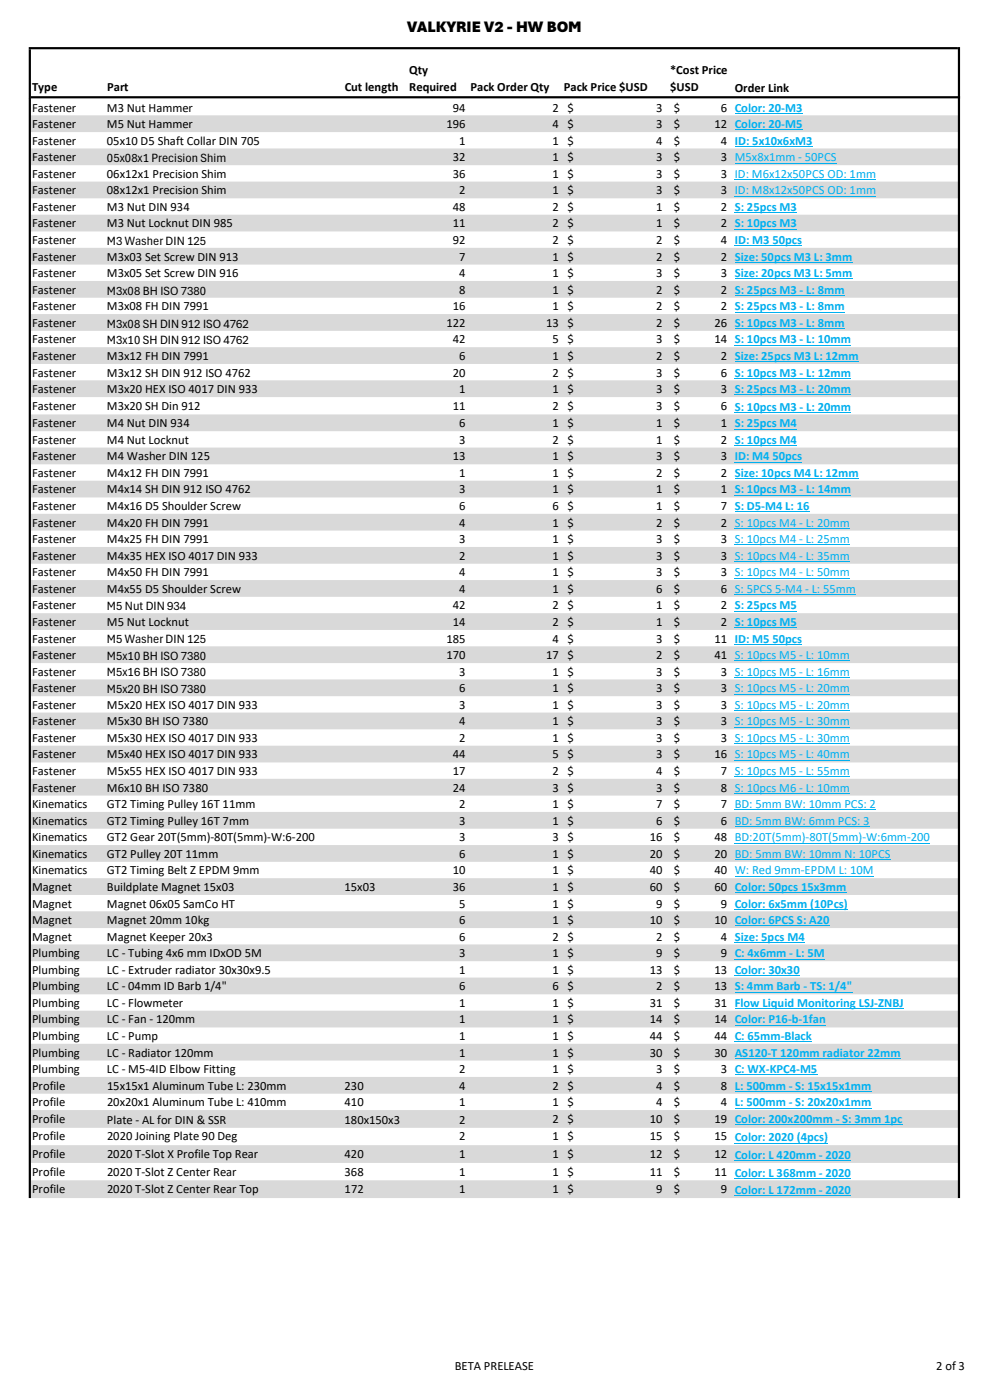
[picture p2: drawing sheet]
<svg xmlns="http://www.w3.org/2000/svg" width="210mm" height="297mm" viewBox="0 0 210 297" stroke-linecap="round" stroke-linejoin="round" font-family="sans-serif">
<defs><g id="words">
<text font-size="3.4" x="86.4" y="6.8">VALKYRIE V2 - HW BOM</text>
<g font-size="2.7">
<text x="86.8" y="15.8">Qty</text>
<text x="142.2" y="15.8">*Cost Price</text>
<text x="6.8" y="19.3">Type</text>
<text x="6.8" y="23.7">Fastener</text>
<text x="22.7" y="23.7">M3 Nut Hammer</text>
<text x="22.7" y="19.3">Part</text>
<text x="73.1" y="19.3">Cut length</text>
<text x="86.8" y="19.3">Required</text>
<text x="96.1" y="23.7">94</text>
<text x="99.8" y="19.3">Pack Order Qty</text>
<text x="117.2" y="23.7">2 $</text>
<text x="119.6" y="19.3">Pack Price $USD</text>
<text x="139.2" y="23.7">3</text>
<text x="142.2" y="19.3">$USD</text>
<text x="143" y="23.7">$</text>
<text x="152.9" y="23.7">6 Color: 20-M3</text>
<text x="155.9" y="19.6">Order Link</text>
<text x="6.8" y="27.2">Fastener</text>
<text x="22.7" y="27.2">M5 Nut Hammer</text>
<text x="94.7" y="27.2">196</text>
<text x="117.2" y="27.2">4 $</text>
<text x="139.2" y="27.2">3</text>
<text x="143" y="27.2">$</text>
<text x="151.5" y="27.2">12 Color: 20-M5</text>
<text x="6.8" y="30.7">Fastener</text>
<text x="6.8" y="34.2">Fastener</text>
<text x="22.7" y="30.7">05x10 D5 Shaft Collar DIN 705</text>
<text x="22.7" y="34.4">05x08x1 Precision Shim</text>
<text x="96.1" y="34.2">32</text>
<text x="97.4" y="30.7">1</text>
<text x="117.2" y="30.7">1 $</text>
<text x="117.2" y="34.2">1 $</text>
<text x="139.2" y="30.7">4</text>
<text x="139.2" y="34.2">3</text>
<text x="143" y="30.7">$</text>
<text x="143" y="34.2">$</text>
<text x="152.9" y="30.7">4 ID: 5x10x6xM3</text>
<text x="152.9" y="34.2">3 M5x8x1mm - 50PCS</text>
<text x="6.8" y="37.7">Fastener</text>
<text x="6.8" y="41.2">Fastener</text>
<text x="22.7" y="37.7">06x12x1 Precision Shim</text>
<text x="22.7" y="41.2">08x12x1 Precision Shim</text>
<text x="96.1" y="37.7">36</text>
<text x="97.4" y="41.2">2</text>
<text x="117.2" y="37.7">1 $</text>
<text x="117.2" y="41.2">1 $</text>
<text x="139.2" y="37.7">3</text>
<text x="139.2" y="41.2">3</text>
<text x="143" y="37.7">$</text>
<text x="143" y="41.2">$</text>
<text x="152.9" y="37.7">3 ID: M6x12x50PCS OD: 1mm</text>
<text x="152.9" y="41.2">3 ID: M8x12x50PCS OD: 1mm</text>
<text x="6.8" y="44.7">Fastener</text>
<text x="22.7" y="44.7">M3 Nut DIN 934</text>
<text x="96.1" y="44.7">48</text>
<text x="117.2" y="44.7">2 $</text>
<text x="139.2" y="44.7">1</text>
<text x="143" y="44.7">$</text>
<text x="152.9" y="44.7">2 S: 25pcs M3</text>
<text x="6.8" y="48.3">Fastener</text>
<text x="6.8" y="51.8">Fastener</text>
<text x="22.7" y="48.3">M3 Nut Locknut DIN 985</text>
<text x="22.7" y="51.9">M3 Washer DIN 125</text>
<text x="96" y="48.3">11</text>
<text x="96.1" y="51.8">92</text>
<text x="117.2" y="48.3">2 $</text>
<text x="117.2" y="51.8">2 $</text>
<text x="139.2" y="48.3">1</text>
<text x="139.2" y="51.8">2</text>
<text x="143" y="48.3">$</text>
<text x="143" y="51.8">$</text>
<text x="152.9" y="48.3">2 S: 10pcs M3</text>
<text x="152.9" y="51.8">4 ID: M3 50pcs</text>
<text x="6.8" y="55.3">Fastener</text>
<text x="6.8" y="58.8">Fastener</text>
<text x="22.7" y="55.3">M3x03 Set Screw DIN 913</text>
<text x="22.7" y="58.8">M3x05 Set Screw DIN 916</text>
<text x="97.4" y="55.3">7</text>
<text x="97.4" y="58.8">4</text>
<text x="117.2" y="55.3">1 $</text>
<text x="117.2" y="58.8">1 $</text>
<text x="139.2" y="55.3">2</text>
<text x="139.2" y="58.8">3</text>
<text x="143" y="55.3">$</text>
<text x="143" y="58.8">$</text>
<text x="152.9" y="55.3">2 Size: 50pcs M3 L: 3mm</text>
<text x="152.9" y="58.8">3 Size: 20pcs M3 L: 5mm</text>
<text x="6.8" y="62.3">Fastener</text>
<text x="6.8" y="65.8">Fastener</text>
<text x="22.7" y="65.8">M3x08 FH DIN 7991</text>
<text x="22.7" y="62.5">M3x08 BH ISO 7380</text>
<text x="96.1" y="65.8">16</text>
<text x="97.4" y="62.3">8</text>
<text x="117.2" y="65.8">1 $</text>
<text x="117.2" y="62.3">1 $</text>
<text x="139.2" y="65.8">2</text>
<text x="139.2" y="62.3">2</text>
<text x="143" y="62.3">$</text>
<text x="143" y="65.8">$</text>
<text x="152.9" y="65.8">2 S: 25pcs M3 - L: 8mm</text>
<text x="152.9" y="62.3">2 S: 25pcs M3 - L: 8mm</text>
<text x="6.8" y="69.3">Fastener</text>
<text x="22.7" y="69.5">M3x08 SH DIN 912 ISO 4762</text>
<text x="94.7" y="69.3">122</text>
<text x="115.9" y="69.3">13 $</text>
<text x="139.2" y="69.3">2</text>
<text x="143" y="69.3">$</text>
<text x="151.6" y="69.3">26 S: 10pcs M3 - L: 8mm</text>
<text x="6.8" y="72.9">Fastener</text>
<text x="6.8" y="76.4">Fastener</text>
<text x="22.7" y="76.4">M3x12 FH DIN 7991</text>
<text x="22.7" y="73">M3x10 SH DIN 912 ISO 4762</text>
<text x="96.1" y="72.9">42</text>
<text x="97.4" y="76.4">6</text>
<text x="117.2" y="76.4">1 $</text>
<text x="117.2" y="72.9">5 $</text>
<text x="139.2" y="76.4">2</text>
<text x="139.2" y="72.9">3</text>
<text x="143" y="72.9">$</text>
<text x="143" y="76.4">$</text>
<text x="151.6" y="72.9">14 S: 10pcs M3 - L: 10mm</text>
<text x="152.9" y="76.4">2 Size: 25pcs M3 L: 12mm</text>
<text x="6.8" y="79.9">Fastener</text>
<text x="6.8" y="83.4">Fastener</text>
<text x="22.7" y="79.9">M3x12 SH DIN 912 ISO 4762</text>
<text x="22.7" y="83.4">M3x20 HEX ISO 4017 DIN 933</text>
<text x="96.1" y="79.9">20</text>
<text x="97.4" y="83.4">1</text>
<text x="117.2" y="83.4">1 $</text>
<text x="117.2" y="79.9">2 $</text>
<text x="139.2" y="83.4">3</text>
<text x="139.2" y="79.9">3</text>
<text x="143" y="79.9">$</text>
<text x="143" y="83.4">$</text>
<text x="152.9" y="79.9">6 S: 10pcs M3 - L: 12mm</text>
<text x="152.9" y="83.4">3 S: 25pcs M3 - L: 20mm</text>
<text x="6.8" y="86.9">Fastener</text>
<text x="22.7" y="86.9">M3x20 SH Din 912</text>
<text x="96.1" y="86.9">11</text>
<text x="117.2" y="86.9">2 $</text>
<text x="139.2" y="86.9">3</text>
<text x="143" y="86.9">$</text>
<text x="152.9" y="86.9">6 S: 10pcs M3 - L: 20mm</text>
<text x="6.8" y="90.6">Fastener</text>
<text x="6.8" y="94.1">Fastener</text>
<text x="22.7" y="90.6">M4 Nut DIN 934</text>
<text x="22.7" y="94.1">M4 Nut Locknut</text>
<text x="97.4" y="90.6">6</text>
<text x="97.4" y="94.1">3</text>
<text x="117.2" y="90.6">1 $</text>
<text x="117.2" y="94.1">2 $</text>
<text x="139.2" y="94.1">1</text>
<text x="139.2" y="90.6">1</text>
<text x="143" y="90.6">$</text>
<text x="143" y="94.1">$</text>
<text x="152.9" y="90.6">1 S: 25pcs M4</text>
<text x="152.9" y="94.1">2 S: 10pcs M4</text>
<text x="6.8" y="97.7">Fastener</text>
<text x="6.8" y="101.2">Fastener</text>
<text x="22.7" y="97.7">M4 Washer DIN 125</text>
<text x="22.7" y="101.2">M4x12 FH DIN 7991</text>
<text x="96.1" y="97.7">13</text>
<text x="97.4" y="101.2">1</text>
<text x="117.2" y="101.2">1 $</text>
<text x="117.2" y="97.7">1 $</text>
<text x="139.2" y="101.2">2</text>
<text x="139.2" y="97.7">3</text>
<text x="143" y="97.7">$</text>
<text x="143" y="101.2">$</text>
<text x="152.9" y="97.7">3 ID: M4 50pcs</text>
<text x="152.9" y="101.2">2 Size: 10pcs M4 L: 12mm</text>
<text x="6.8" y="104.7">Fastener</text>
<text x="22.7" y="104.7">M4x14 SH DIN 912 ISO 4762</text>
<text x="97.4" y="104.7">3</text>
<text x="117.2" y="104.7">1 $</text>
<text x="139.2" y="104.7">1</text>
<text x="143" y="104.7">$</text>
<text x="152.9" y="104.7">1 S: 10pcs M3 - L: 14mm</text>
<text x="6.8" y="108.2">Fastener</text>
<text x="6.8" y="111.7">Fastener</text>
<text x="22.7" y="108.2">M4x16 D5 Shoulder Screw</text>
<text x="22.7" y="111.7">M4x20 FH DIN 7991</text>
<text x="97.4" y="111.7">4</text>
<text x="97.4" y="108.2">6</text>
<text x="117.2" y="108.2">6 $</text>
<text x="117.2" y="111.7">1 $</text>
<text x="139.2" y="108.2">1</text>
<text x="139.2" y="111.7">2</text>
<text x="143" y="108.2">$</text>
<text x="143" y="111.7">$</text>
<text x="152.9" y="108.2">7 S: D5-M4 L: 16</text>
<text x="152.9" y="111.7">2 S: 10pcs M4 - L: 20mm</text>
<text x="6.8" y="115.2">Fastener</text>
<text x="6.8" y="118.7">Fastener</text>
<text x="22.7" y="115.2">M4x25 FH DIN 7991</text>
<text x="22.7" y="118.7">M4x35 HEX ISO 4017 DIN 933</text>
<text x="97.4" y="115.2">3</text>
<text x="97.4" y="118.7">2</text>
<text x="117.2" y="115.2">1 $</text>
<text x="117.2" y="118.7">1 $</text>
<text x="139.2" y="115.2">3</text>
<text x="139.2" y="118.7">3</text>
<text x="143" y="115.2">$</text>
<text x="143" y="118.7">$</text>
<text x="152.9" y="115.2">3 S: 10pcs M4 - L: 25mm</text>
<text x="152.9" y="118.7">3 S: 10pcs M4 - L: 35mm</text>
<text x="6.8" y="122.3">Fastener</text>
<text x="6.8" y="125.8">Fastener</text>
<text x="22.7" y="122.3">M4x50 FH DIN 7991</text>
<text x="22.7" y="125.8">M4x55 D5 Shoulder Screw</text>
<text x="97.4" y="122.3">4</text>
<text x="97.4" y="125.8">4</text>
<text x="117.2" y="125.8">1 $</text>
<text x="117.2" y="122.3">1 $</text>
<text x="139.2" y="125.8">6</text>
<text x="139.2" y="122.3">3</text>
<text x="143" y="122.3">$</text>
<text x="143" y="125.8">$</text>
<text x="152.9" y="122.3">3 S: 10pcs M4 - L: 50mm</text>
<text x="152.9" y="125.8">6 S: 5PCS 5-M4 - L: 55mm</text>
<text x="6.8" y="129.3">Fastener</text>
<text x="22.7" y="129.5">M5 Nut DIN 934</text>
<text x="96.1" y="129.3">42</text>
<text x="117.2" y="129.3">2 $</text>
<text x="139.2" y="129.3">1</text>
<text x="143" y="129.3">$</text>
<text x="152.9" y="129.3">2 S: 25pcs M5</text>
<text x="6.8" y="132.8">Fastener</text>
<text x="6.8" y="136.3">Fastener</text>
<text x="22.7" y="132.8">M5 Nut Locknut</text>
<text x="22.7" y="136.5">M5 Washer DIN 125</text>
<text x="94.7" y="136.3">185</text>
<text x="96.1" y="132.8">14</text>
<text x="117.2" y="136.3">4 $</text>
<text x="117.2" y="132.8">2 $</text>
<text x="139.2" y="136.3">3</text>
<text x="139.2" y="132.8">1</text>
<text x="143" y="132.8">$</text>
<text x="143" y="136.3">$</text>
<text x="151.6" y="136.3">11 ID: M5 50pcs</text>
<text x="152.9" y="132.8">2 S: 10pcs M5</text>
<text x="6.8" y="139.8">Fastener</text>
<text x="6.8" y="143.3">Fastener</text>
<text x="22.7" y="140">M5x10 BH ISO 7380</text>
<text x="22.7" y="143.5">M5x16 BH ISO 7380</text>
<text x="94.7" y="139.8">170</text>
<text x="97.4" y="143.3">3</text>
<text x="115.9" y="139.8">17 $</text>
<text x="117.2" y="143.3">1 $</text>
<text x="139.2" y="139.8">2</text>
<text x="139.2" y="143.3">3</text>
<text x="143" y="139.8">$</text>
<text x="143" y="143.3">$</text>
<text x="151.6" y="139.8">41 S: 10pcs M5 - L: 10mm</text>
<text x="152.9" y="143.3">3 S: 10pcs M5 - L: 16mm</text>
<text x="6.8" y="146.9">Fastener</text>
<text x="22.7" y="147">M5x20 BH ISO 7380</text>
<text x="97.4" y="146.9">6</text>
<text x="117.2" y="146.9">1 $</text>
<text x="139.2" y="146.9">3</text>
<text x="143" y="146.9">$</text>
<text x="152.9" y="146.9">3 S: 10pcs M5 - L: 20mm</text>
<text x="6.8" y="150.4">Fastener</text>
<text x="6.8" y="153.9">Fastener</text>
<text x="22.7" y="150.4">M5x20 HEX ISO 4017 DIN 933</text>
<text x="22.7" y="153.9">M5x30 BH ISO 7380</text>
<text x="97.4" y="150.4">3</text>
<text x="97.4" y="153.9">4</text>
<text x="117.2" y="150.4">1 $</text>
<text x="117.2" y="153.9">1 $</text>
<text x="139.2" y="153.9">3</text>
<text x="139.2" y="150.4">3</text>
<text x="143" y="150.4">$</text>
<text x="143" y="153.9">$</text>
<text x="152.9" y="150.4">3 S: 10pcs M5 - L: 20mm</text>
<text x="152.9" y="153.9">3 S: 10pcs M5 - L: 30mm</text>
<text x="6.8" y="157.4">Fastener</text>
<text x="6.8" y="160.9">Fastener</text>
<text x="22.7" y="157.4">M5x30 HEX ISO 4017 DIN 933</text>
<text x="22.7" y="160.9">M5x40 HEX ISO 4017 DIN 933</text>
<text x="96.1" y="160.9">44</text>
<text x="97.4" y="157.4">2</text>
<text x="117.2" y="157.4">1 $</text>
<text x="117.2" y="160.9">5 $</text>
<text x="139.2" y="157.4">3</text>
<text x="139.2" y="160.9">3</text>
<text x="143" y="157.4">$</text>
<text x="143" y="160.9">$</text>
<text x="151.5" y="160.9">16 S: 10pcs M5 - L: 40mm</text>
<text x="152.9" y="157.4">3 S: 10pcs M5 - L: 30mm</text>
<text x="6.8" y="164.4">Fastener</text>
<text x="6.8" y="167.9">Fastener</text>
<text x="22.7" y="164.4">M5x55 HEX ISO 4017 DIN 933</text>
<text x="22.7" y="167.9">M6x10 BH ISO 7380</text>
<text x="96.1" y="167.9">24</text>
<text x="96.1" y="164.4">17</text>
<text x="117.2" y="164.4">2 $</text>
<text x="117.2" y="167.9">3 $</text>
<text x="139.2" y="164.4">4</text>
<text x="139.2" y="167.9">3</text>
<text x="143" y="164.4">$</text>
<text x="143" y="167.9">$</text>
<text x="152.9" y="164.4">7 S: 10pcs M5 - L: 55mm</text>
<text x="152.9" y="167.9">8 S: 10pcs M6 - L: 10mm</text>
<text x="6.8" y="171.4">Kinematics</text>
<text x="22.7" y="171.4">GT2 Timing Pulley 16T 11mm</text>
<text x="97.4" y="171.4">2</text>
<text x="117.2" y="171.4">1 $</text>
<text x="139.2" y="171.4">7</text>
<text x="143" y="171.4">$</text>
<text x="152.9" y="171.4">7 BD: 5mm BW: 10mm PCS: 2</text>
<text x="6.8" y="175">Kinematics</text>
<text x="6.8" y="178.5">Kinematics</text>
<text x="22.7" y="175">GT2 Timing Pulley 16T 7mm</text>
<text x="22.7" y="178.5">GT2 Gear 20T(5mm)-80T(5mm)-W:6-200</text>
<text x="97.4" y="178.5">3</text>
<text x="97.4" y="175">3</text>
<text x="117.2" y="175">1 $</text>
<text x="117.2" y="178.5">3 $</text>
<text x="137.8" y="178.5">16</text>
<text x="139.2" y="175">6</text>
<text x="143" y="175">$</text>
<text x="143" y="178.5">$</text>
<text x="151.5" y="178.5">48 BD:20T(5mm)-80T(5mm)-W:6mm-200</text>
<text x="152.9" y="175">6 BD: 5mm BW: 6mm PCS: 3</text>
<text x="6.8" y="182">Kinematics</text>
<text x="6.8" y="185.5">Kinematics</text>
<text x="22.7" y="182">GT2 Pulley 20T 11mm</text>
<text x="22.7" y="185.5">GT2 Timing Belt Z EPDM 9mm</text>
<text x="96.1" y="185.5">10</text>
<text x="97.4" y="182">6</text>
<text x="117.2" y="185.5">1 $</text>
<text x="117.2" y="182">1 $</text>
<text x="137.8" y="182">20</text>
<text x="137.8" y="185.5">40</text>
<text x="143" y="182">$</text>
<text x="143" y="185.5">$</text>
<text x="151.5" y="182">20 BD: 5mm BW: 10mm N: 10PCS</text>
<text x="151.5" y="185.5">40 W: Red 9mm-EPDM L: 10M</text>
<text x="6.8" y="189">Magnet</text>
<text x="22.7" y="189">Buildplate Magnet 15x03</text>
<text x="73.1" y="189">15x03</text>
<text x="96" y="189">36</text>
<text x="117.2" y="189">1 $</text>
<text x="137.8" y="189">60</text>
<text x="143" y="189">$</text>
<text x="151.5" y="189">60 Color: 50pcs 15x3mm</text>
<text x="6.8" y="192.5">Magnet</text>
<text x="6.8" y="196">Magnet</text>
<text x="22.7" y="192.5">Magnet 06x05 SamCo HT</text>
<text x="22.7" y="196">Magnet 20mm 10kg</text>
<text x="97.4" y="192.5">5</text>
<text x="97.4" y="196">6</text>
<text x="117.2" y="192.5">1 $</text>
<text x="117.2" y="196">1 $</text>
<text x="137.8" y="196">10</text>
<text x="139.2" y="192.5">9</text>
<text x="143" y="192.5">$</text>
<text x="143" y="196">$</text>
<text x="151.5" y="196">10 Color: 6PCS S: A20</text>
<text x="152.9" y="192.5">9 Color: 6x5mm (10Pcs)</text>
<text x="6.8" y="199.6">Magnet</text>
<text x="6.8" y="203.1">Plumbing</text>
<text x="22.7" y="199.6">Magnet Keeper 20x3</text>
<text x="22.7" y="203.1">LC - Tubing 4x6 mm IDxOD 5M</text>
<text x="97.4" y="203.1">3</text>
<text x="97.4" y="199.6">6</text>
<text x="117.2" y="203.1">1 $</text>
<text x="117.2" y="199.6">2 $</text>
<text x="139.2" y="203.1">9</text>
<text x="139.2" y="199.6">2</text>
<text x="143" y="199.6">$</text>
<text x="143" y="203.1">$</text>
<text x="152.9" y="199.6">4 Size: 5pcs M4</text>
<text x="152.9" y="203.1">9 C: 4x6mm - L: 5M</text>
<text x="6.8" y="206.6">Plumbing</text>
<text x="22.7" y="206.6">LC - Extruder radiator 30x30x9.5</text>
<text x="97.4" y="206.6">1</text>
<text x="117.2" y="206.6">1 $</text>
<text x="137.8" y="206.6">13</text>
<text x="143" y="206.6">$</text>
<text x="151.5" y="206.6">13 Color: 30x30</text>
<text x="6.8" y="210.1">Plumbing</text>
<text x="6.8" y="213.6">Plumbing</text>
<text x="22.7" y="210.1">LC - 04mm ID Barb 1/4&quot;</text>
<text x="22.7" y="213.6">LC - Flowmeter</text>
<text x="97.4" y="210.1">6</text>
<text x="97.4" y="213.6">1</text>
<text x="117.2" y="210.1">6 $</text>
<text x="117.2" y="213.6">1 $</text>
<text x="137.8" y="213.6">31</text>
<text x="139.2" y="210.1">2</text>
<text x="143" y="210.1">$</text>
<text x="143" y="213.6">$</text>
<text x="151.5" y="210.1">13 S: 4mm Barb - TS: 1/4&quot;</text>
<text x="151.5" y="213.6">31 Flow Liquid Monitoring LSJ-ZNBJ</text>
<text x="6.8" y="217.1">Plumbing</text>
<text x="6.8" y="220.6">Plumbing</text>
<text x="22.7" y="217.1">LC - Fan - 120mm</text>
<text x="22.7" y="220.6">LC - Pump</text>
<text x="97.4" y="220.6">1</text>
<text x="97.4" y="217.1">1</text>
<text x="117.2" y="220.6">1 $</text>
<text x="117.2" y="217.1">1 $</text>
<text x="137.8" y="220.6">44</text>
<text x="137.8" y="217.1">14</text>
<text x="143" y="217.1">$</text>
<text x="143" y="220.6">$</text>
<text x="151.5" y="217.1">14 Color: P16-b-1fan</text>
<text x="151.5" y="220.6">44 C: 65mm-Black</text>
<text x="6.8" y="224.2">Plumbing</text>
<text x="6.8" y="227.7">Plumbing</text>
<text x="22.7" y="224.2">LC - Radiator 120mm</text>
<text x="22.7" y="227.7">LC - M5-4ID Elbow Fitting</text>
<text x="97.4" y="227.7">2</text>
<text x="97.4" y="224.2">1</text>
<text x="117.2" y="227.7">1 $</text>
<text x="117.2" y="224.2">1 $</text>
<text x="137.8" y="224.2">30</text>
<text x="139.2" y="227.7">3</text>
<text x="143" y="224.2">$</text>
<text x="143" y="227.7">$</text>
<text x="151.5" y="224.2">30 AS120-T 120mm radiator 22mm</text>
<text x="152.9" y="227.7">3 C: WX-KPC4-M5</text>
<text x="6.8" y="231.2">Profile</text>
<text x="22.7" y="231.2">15x15x1 Aluminum Tube L: 230mm</text>
<text x="73.1" y="231.2">230</text>
<text x="97.4" y="231.2">4</text>
<text x="117.2" y="231.2">2 $</text>
<text x="139.2" y="231.2">4</text>
<text x="143" y="231.2">$</text>
<text x="152.9" y="231.2">8 L: 500mm - S: 15x15x1mm</text>
<text x="6.8" y="234.7">Profile</text>
<text x="6.8" y="238.2">Profile</text>
<text x="22.7" y="238.4">Plate - AL for DIN &amp; SSR</text>
<text x="22.7" y="234.7">20x20x1 Aluminum Tube L: 410mm</text>
<text x="73.1" y="234.7">410</text>
<text x="73.1" y="238.4">180x150x3</text>
<text x="97.4" y="238.4">2</text>
<text x="97.4" y="234.7">1</text>
<text x="117.2" y="238.2">2 $</text>
<text x="117.2" y="234.7">1 $</text>
<text x="137.8" y="238.2">10</text>
<text x="139.2" y="234.7">4</text>
<text x="143" y="234.7">$</text>
<text x="143" y="238.2">$</text>
<text x="151.5" y="238.2">19 Color: 200x200mm - S: 3mm 1pc</text>
<text x="152.9" y="234.7">4 L: 500mm - S: 20x20x1mm</text>
<text x="6.8" y="241.9">Profile</text>
<text x="6.8" y="245.7">Profile</text>
<text x="22.7" y="241.9">2020 Joining Plate 90 Deg</text>
<text x="22.7" y="245.7">2020 T-Slot X Profile Top Rear</text>
<text x="73.1" y="245.7">420</text>
<text x="97.4" y="241.9">2</text>
<text x="97.4" y="245.7">1</text>
<text x="117.2" y="241.9">1 $</text>
<text x="117.2" y="245.7">1 $</text>
<text x="137.8" y="241.9">15</text>
<text x="137.8" y="245.7">12</text>
<text x="143" y="241.9">$</text>
<text x="143" y="245.7">$</text>
<text x="151.5" y="241.9">15 Color: 2020 (4pcs)</text>
<text x="151.5" y="245.7">12 Color: L 420mm - 2020</text>
<text x="6.8" y="249.4">Profile</text>
<text x="22.7" y="249.4">2020 T-Slot Z Center Rear</text>
<text x="73.1" y="249.4">368</text>
<text x="97.4" y="249.4">1</text>
<text x="117.2" y="249.4">1 $</text>
<text x="137.8" y="249.4">11</text>
<text x="143" y="249.4">$</text>
<text x="151.5" y="249.4">11 Color: L 368mm - 2020</text>
<text x="6.8" y="253.1">Profile</text>
<text x="22.7" y="253.1">2020 T-Slot Z Center Rear Top</text>
<text x="73.1" y="253.1">172</text>
<text x="97.4" y="253.1">1</text>
<text x="117.2" y="253.1">1 $</text>
<text x="139.2" y="253.1">9</text>
<text x="143" y="253.1">$</text>
<text x="152.9" y="253.1">9 Color: L 172mm - 2020</text>
<text x="96.5" y="290.7">BETA PRELEASE</text>
<text x="198.6" y="290.7">2 of 3</text>
</g>
</g></defs>
<g fill="#000">
<path d="M6.1 10.5h.5v10.5h-.5zM203.2 10h.5v11h-.5z" fill-rule="evenodd"/>
<path d="M6.1 10h197.1v.5h-197.1zM6.6 20.4h197.1v.5h-197.1z" fill-rule="evenodd"/>
</g>
<path d="M6.5 24.5h197v3.5h-197zM6.5 31.5h197v3.6h-197zM6.5 38.5h197v3.6h-197zM6.5 45.6h197v3.5h-197zM6.5 52.6h197v3.5h-197zM6.5 59.6h197v3.6h-197zM6.5 66.6h197v3.6h-197zM6.5 73.7h197v3.5h-197zM6.5 80.7h197v3.5h-197zM6.5 87.9h197v3.6h-197zM6.5 95h197v3.5h-197zM6.5 102h197v3.5h-197zM6.5 109h197v3.6h-197zM6.5 116h197v3.6h-197zM6.5 123.1h197v3.5h-197zM6.5 130.1h197v3.5h-197zM6.5 137.1h197v3.6h-197zM6.5 144.1h197v3.6h-197zM6.5 151.2h197v3.5h-197zM6.5 158.2h197v3.6h-197zM6.5 165.2h197v3.6h-197zM6.5 172.3h197v3.5h-197zM6.5 179.3h197v3.5h-197zM6.5 186.3h197v3.6h-197zM6.5 193.3h197v3.6h-197zM6.5 200.4h197v3.5h-197zM6.5 207.4h197v3.5h-197zM6.5 214.4h197v3.6h-197zM6.5 221.4h197v3.6h-197zM6.5 228.5h197v3.5h-197zM6.5 235.5h197v3.8h-197zM6.5 243h197v3.7h-197zM6.5 250.4h197v3.8h-197z" fill-rule="evenodd" fill="#d9d9d9"/>
<g fill="none" stroke="#00b0f0" stroke-width=".21">
<path d="M155.9 24h14.3M155.9 27.6h14.3M155.9 31.1h16.5M155.9 34.6h21.6M155.9 38.1h29.9M155.9 41.6h29.9M155.9 45.1h13.1M155.9 48.6h13.1M155.9 52.2h14.3M155.9 55.7h24.9M155.9 59.2h24.9M155.9 62.7h23.3"/>
<path d="M155.9 66.2h23.3M155.9 69.7h23.3M155.9 73.2h24.6M155.9 76.8h26.3M155.9 80.3h24.6M155.9 83.8h24.6M155.9 87.5h24.6M155.9 91h13.1M155.9 94.5h13.1M155.9 98h14.3M155.9 101.6h26.3M155.9 105.1h24.6"/>
<path d="M155.9 108.6h15.8M155.9 112.1h24.4M155.9 115.6h24.4M155.9 119.1h24.4M155.9 122.6h24.4M155.9 126.2h25.7M155.9 129.7h13.1M155.9 133.2h13.1M155.9 136.7h14.3M155.9 140.2h24.4M155.9 143.7h24.4M155.9 147.2h24.4"/>
<path d="M155.9 150.7h24.4M155.9 154.3h24.4M155.9 157.8h24.4M155.9 161.3h24.4M155.9 164.8h24.4M155.9 168.3h24.4M155.9 171.8h29.9M155.9 175.3h28.6M155.9 178.9h41.4M155.9 182.4h33M155.9 185.9h29.4M155.9 189.4h23.6"/>
<path d="M155.9 192.9h24M155.9 196.4h20.1M155.9 199.9h14.8M155.9 203.5h19.1M155.9 207h13.8M155.9 210.5h24.9M155.9 214h35.8M155.9 217.5h19.3M155.9 221h16.3M155.9 224.5h35.2M155.9 228h17.5M155.9 231.6h28.9"/>
<path d="M155.9 235.1h28.9M155.9 238.6h35.5M155.9 242.5h19.8M155.9 246.3h24.7M155.9 250h24.7M155.9 253.7h24.7"/>
</g>
<path d="M6.1 21h.5v233.2h-.5zM203.2 21h.5v233.2h-.5z" fill-rule="evenodd" fill="#000"/>
<use href="#words"/>
</svg>
